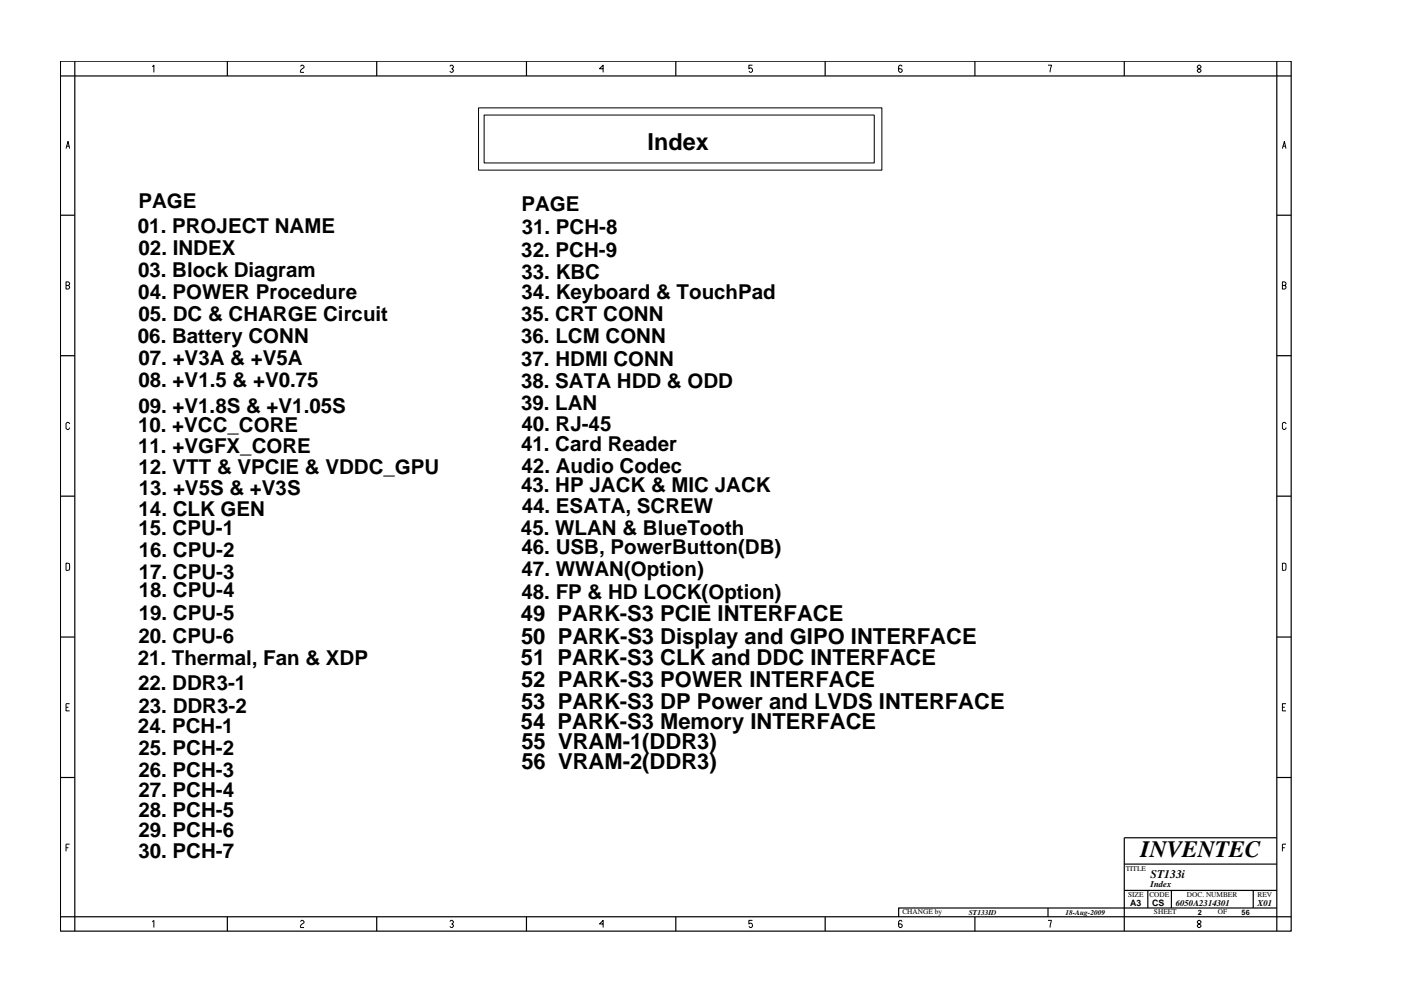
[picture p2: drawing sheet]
<svg xmlns="http://www.w3.org/2000/svg" width="297mm" height="210mm" viewBox="0 0 297 210" stroke-linecap="round" stroke-linejoin="round" font-family="sans-serif">
<defs><g id="words">
<g font-size="5">
<text x="137.3" y="31.7">Index</text>
<text x="241.8" y="181.9">INVENTEC</text>
</g>
<g font-size="4.7">
<text x="110.5" y="131.9">49 PARK-S3 PCIE INTERFACE</text>
<text x="110.5" y="136.6">50 PARK-S3 Display and GIPO INTERFACE</text>
<text x="110.4" y="141.1">51 PARK-S3 CLK and DDC INTERFACE</text>
<text x="110.5" y="145.7">52 PARK-S3 POWER INTERFACE</text>
<text x="110.4" y="154.6">54 PARK-S3 Memory INTERFACE</text>
<text x="110.5" y="150.4">53 PARK-S3 DP Power and LVDS INTERFACE</text>
<text x="110.5" y="158.9">55 VRAM-1(DDR3)</text>
<text x="110.5" y="163.1">56 VRAM-2(DDR3)</text>
</g>
<g font-size="4.4">
<text x="29.3" y="44.2">PAGE</text>
<text x="110.5" y="44.8">PAGE</text>
<text x="29.2" y="49.5">01. PROJECT NAME</text>
<text x="110.6" y="49.7">31. PCH-8</text>
<text x="29.3" y="58.8">03. Block Diagram</text>
<text x="29.4" y="54.1">02. INDEX</text>
<text x="110.5" y="54.5">32. PCH-9</text>
<text x="110.6" y="59.2">33. KBC</text>
<text x="29.3" y="63.4">04. POWER Procedure</text>
<text x="110.6" y="63.4">34. Keyboard &amp; TouchPad</text>
<text x="29.4" y="68.1">05. DC &amp; CHARGE Circuit</text>
<text x="110.5" y="68.1">35. CRT CONN</text>
<text x="29.2" y="72.8">06. Battery CONN</text>
<text x="29.4" y="77.5">07. +V3A &amp; +V5A</text>
<text x="110.5" y="72.7">36. LCM CONN</text>
<text x="110.5" y="77.6">37. HDMI CONN</text>
<text x="29.4" y="82.1">08. +V1.5 &amp; +V0.75</text>
<text x="110.5" y="82.4">38. SATA HDD &amp; ODD</text>
<text x="29.3" y="87.6">09. +V1.8S &amp; +V1.05S</text>
<text x="110.5" y="87">39. LAN</text>
<text x="29.3" y="91.7">10. +VCC_CORE</text>
<text x="110.5" y="95.8">41. Card Reader</text>
<text x="110.5" y="91.4">40. RJ-45</text>
<text x="29.3" y="96.2">11. +VGFX_CORE</text>
<text x="29.3" y="100.5">12. VTT &amp; VPCIE &amp; VDDC_GPU</text>
<text x="110.6" y="100.3">42. Audio Codec</text>
<text x="29.4" y="105">13. +V5S &amp; +V3S</text>
<text x="110.5" y="104.5">43. HP JACK &amp; MIC JACK</text>
<text x="29.3" y="113.5">15. CPU-1</text>
<text x="29.4" y="109.5">14. CLK GEN</text>
<text x="110.5" y="113.5">45. WLAN &amp; BlueTooth</text>
<text x="110.6" y="108.8">44. ESATA, SCREW</text>
<text x="29.4" y="118.1">16. CPU-2</text>
<text x="110.6" y="117.5">46. USB, PowerButton(DB)</text>
<text x="29.4" y="122.8">17. CPU-3</text>
<text x="110.6" y="122.2">47. WWAN(Option)</text>
<text x="29.4" y="131.5">19. CPU-5</text>
<text x="29.4" y="126.8">18. CPU-4</text>
<text x="110.6" y="127.2">48. FP &amp; HD LOCK(Option)</text>
<text x="29.3" y="136.4">20. CPU-6</text>
<text x="29.2" y="141.1">21. Thermal, Fan &amp; XDP</text>
<text x="29.3" y="146.5">22. DDR3-1</text>
<text x="29.2" y="155.6">24. PCH-1</text>
<text x="29.4" y="151.3">23. DDR3-2</text>
<text x="29.3" y="160.3">25. PCH-2</text>
<text x="29.3" y="164.9">26. PCH-3</text>
<text x="29.3" y="173.2">28. PCH-5</text>
<text x="29.3" y="169.2">27. PCH-4</text>
<text x="29.3" y="177.6">29. PCH-6</text>
<text x="29.3" y="182">30. PCH-7</text>
</g>
<text font-size="2.5" x="244" y="186.3">ST133i</text>
<g font-size="1.9">
<text x="244" y="188.2">Index</text>
<text x="239.6" y="192.2">A3</text>
<text x="244.3" y="192.3">CS</text>
<text x="249.3" y="192.2">6050A2314301</text>
<text x="266.6" y="192.2">X01</text>
</g>
<g font-size="1.6">
<text x="238.7" y="184.8">TITLE</text>
<text x="239.2" y="190.4">SIZE</text>
<text x="243.7" y="190.4">CODE</text>
<text x="251.6" y="190.4">DOC. NUMBER</text>
<text x="266.6" y="190.4">REV</text>
<text x="191.3" y="193.8">CHANGE by</text>
<text x="205.4" y="194.1">ST133ID</text>
<text x="225.9" y="194.1">18-Aug-2009</text>
<text x="244.7" y="193.8">SHEET</text>
<text x="253.9" y="194.1">2</text>
<text x="258.2" y="193.8">OF</text>
<text x="263.3" y="194.1">56</text>
</g>
</g></defs>
<g fill="none" stroke="#000" stroke-width=".25">
<path d="M12.8 13h261v184.6h-261zM12.8 16.1h261M15.9 13v184.6M48.2 13v3.1M79.9 13v3.1M111.6 13v3.1M143.3 13v3.1M174.9 13v3.1M206.7 13v3.1M238.4 13v3.1M270.7 13v184.6M12.8 45.7h3.1"/>
<path d="M270.7 45.7h3.1M12.8 75.5h3.1M270.7 75.5h3.1M12.8 105.3h3.1M270.7 105.3h3.1M12.8 135.2h3.1M270.7 135.2h3.1M12.8 165h3.1M270.7 165h3.1M270.7 177.7h-32.3v19.9M12.8 194.5h261M48.2 194.5v3.1"/>
<path d="M79.9 194.5v3.1M111.6 194.5v3.1M143.3 194.5v3.1M174.9 194.5v3.1M206.7 194.5v3.1M222.2 192.6v1.9M238.4 183.3h32.3M238.4 188.9h32.3M243.4 188.9v3.7M248.4 188.9v3.7M265.7 188.9v3.7M270.7 192.6h-80.2v1.9"/>
</g>
<g fill="none" stroke="#000" stroke-width=".21">
<path d="M32.3 14.2l.3-.4v1.6M63.7 14.1l.3-.3h.2l.3 .3v.2l-.5 .4-.3 .4v.3h.8M95.4 14.1l.2-.3h.3l.2 .3v.2l-.3 .3 .3 .2v.3l-.2 .3h-.3l-.2-.3M127.9 14.6h-.8l.8-.8v1.6M159.5 13.8h-.7v.8l.2-.2a.5 .5 0 0 1 .5 .7l-.2 .3h-.3l-.2-.3M191.3 14.1l-.3-.3h-.2l-.3 .3v1l.3 .3h.2l.3-.3v-.3l-.3-.2h-.5M222.2 13.8h.8l-.4 1.6M254.1 13.8l-.2 .3v.2l.7 .5v.3l-.2 .3h-.3l-.2-.3v-.3l.7-.5v-.2l-.2-.3zM14 31.5l.4-1.5 .4 1.5M14.1 31h.6M101.5 22.9h85.5v13.2h-85.5zM102.6 24.4h82.8v10.2h-82.8z"/>
<path d="M271.9 31.5l.4-1.5 .4 1.5M272 31h.6M14 59.8h.5l.3 .3v.2l-.3 .3 .3 .2v.3l-.3 .2h-.5zM14 60.6h.5M271.9 60.6h.5l.3-.3v-.2l-.3-.3h-.5v1.5h.5l.3-.2v-.3l-.3-.2M14.8 89.9l-.3-.3h-.2l-.3 .3v1l.3 .2h.2l.3-.4M272.7 89.9l-.3-.3h-.3l-.2 .3v1l.2 .2h.3l.3-.4M14 119.5l.7 .1v1.3l-.7 .1zM271.9 119.5l.7 .1v1.3l-.7 .1zM14 150.1h.5M14.8 149.3h-.8v1.5h.8M271.9 150.1h.5"/>
<path d="M272.7 149.3h-.8v1.5h.8M14 179.9h.5M14.8 179.1h-.8v1.5M271.9 179.9h.5M272.7 179.1h-.8v1.5M32.3 195.6l.3-.3v1.5M63.7 195.5l.3-.2h.2l.3 .2v.3l-.5 .3-.3 .4v.3h.8M95.4 195.5l.2-.2h.3l.2 .2v.3l-.3 .2 .3 .3v.2l-.2 .3h-.3l-.2-.3M127.9 196h-.8l.8-.7v1.5M159.5 195.3h-.7v.7l.2-.1a.5 .5 0 0 1 .5 .6l-.2 .3h-.3l-.2-.3M191.3 195.5l-.3-.2h-.2l-.3 .2v1l.3 .3h.2l.3-.3v-.2l-.3-.3h-.5M222.2 195.3h.8l-.4 1.5"/>
<path d="M254.1 195.3l-.2 .2v.3l.7 .5v.2l-.2 .3h-.3l-.2-.3v-.2l.7-.5v-.3l-.2-.2z"/>
</g>
<use href="#words"/>
</svg>
